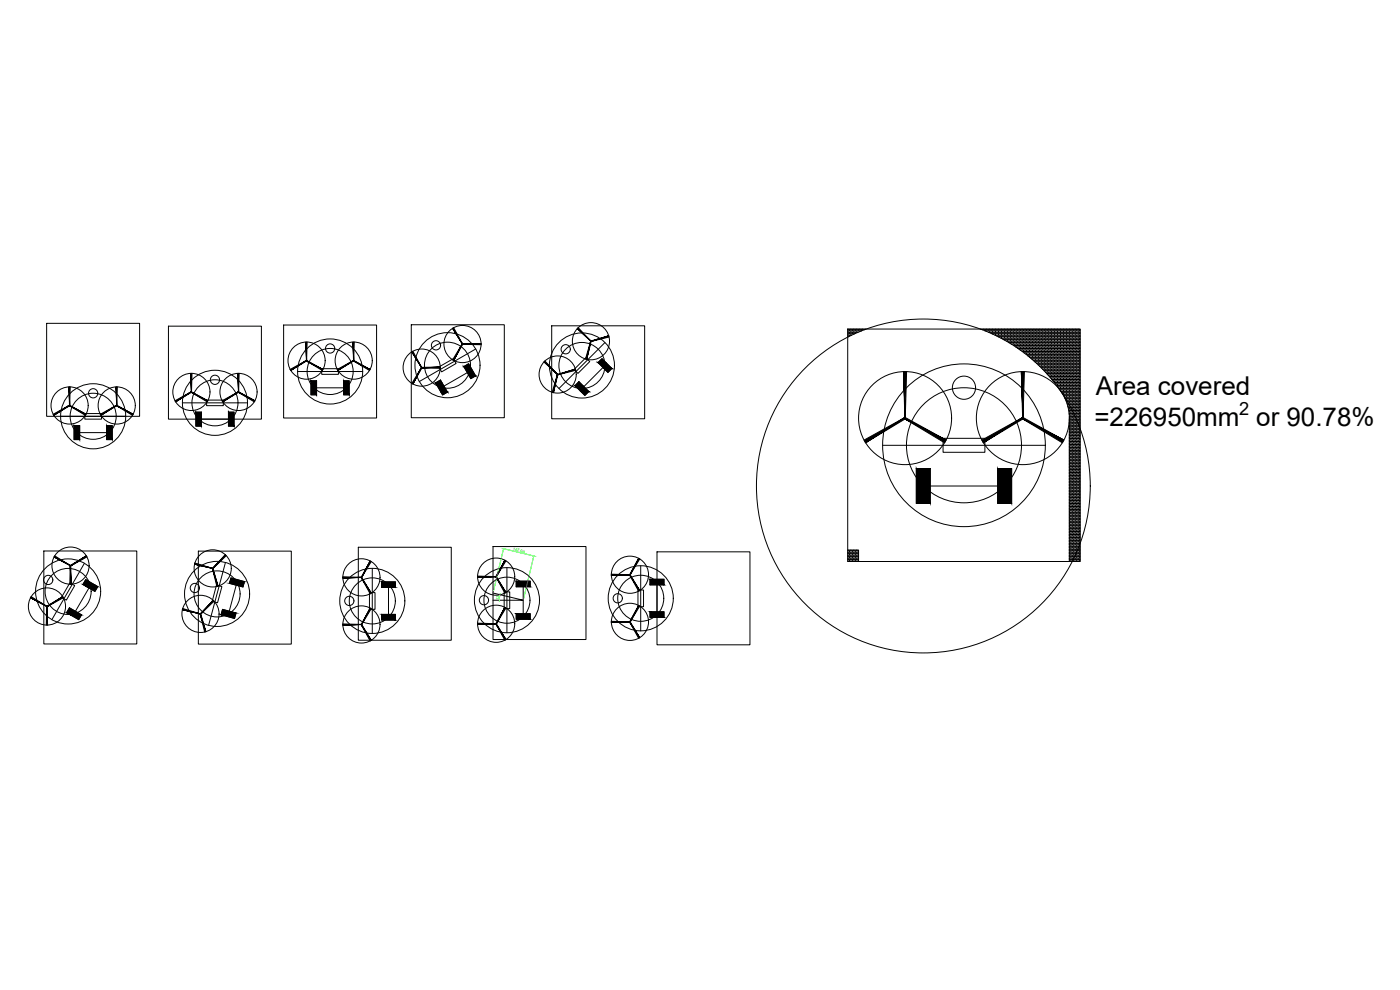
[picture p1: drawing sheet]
<svg xmlns="http://www.w3.org/2000/svg" width="420mm" height="297mm" viewBox="0 0 420 297" stroke-linecap="round" stroke-linejoin="round" font-family="sans-serif">
<defs><g id="words">
<g font-size="7.8">
<text x="328.9" y="118.5">Area covered</text>
<text x="328.5" y="127.9">=226950mm or 90.78%</text>
</g>
<text font-size="5.5" x="371.8" y="124.4">2</text>
<g font-size="1.2" fill="#0f0">
<text x="153.9" y="165.1" transform="rotate(13 153.9 165.1)">167,06</text>
<text x="149.7" y="180.2" transform="rotate(-83 149.7 180.2)">13°</text>
</g>
</g></defs>
<!-- layer: 0 -->
<g fill="none" stroke="#000" stroke-width=".3">
<path d="M14 97h27.9v27.9h-27.9zM50.6 97.9h27.9v27.9h-27.9zM85.1 97.5h27.9v27.9h-27.9zM123.4 97.4h27.9v27.9h-27.9zM165.6 97.8h27.9v27.9h-27.9zM254.4 98.7h69.8v69.8h-69.8zM254.4 98.8h5.4M254.4 99.3h4.2M254.4 99.7h3.1M254.5 98.7v.1M254.5 99.3v.4M254.9 98.8v.5"/>
<path d="M254.9 99.7v.4M255.4 98.7v.1M255.4 99.3v.4M255.8 98.8v.5M255.8 99.7v.4M256.3 98.7v.1M256.3 99.3v.4M256.7 98.8v.5M256.7 99.7v.4M257.1 98.7v.1M257.1 99.3v.4M257.6 98.8v.5"/>
<path d="M258 98.7v.1M258 99.3v.2M258.5 98.8v.5M258.9 98.7v.1M259.4 98.8v.2M259.8 98.7v.1M294.4 98.7v.1M294.4 98.8h29.8M294.8 98.8v.2M295.2 98.7v.1M295.6 99.3h28.6M295.7 98.8v.5"/>
<path d="M296.1 98.7v.1M296.1 99.3v.2M296.6 98.8v.5M296.6 99.7h27.6M297 98.7v.1M297 99.3v.4M297.4 98.8v.5M297.4 99.7v.3M297.9 98.7v.1M297.9 99.3v.4M298.3 98.8v.5M298.3 99.7v.4"/>
<path d="M298.8 98.7v.1M298.8 99.3v.4M299.2 98.8v.5M299.2 99.7v.4M299.7 98.7v.1M299.7 99.3v.4M300.1 98.8v.5M300.1 99.7v.4M300.6 98.7v.1M300.6 99.3v.4M301 98.8v.5M301 99.7v.4"/>
<path d="M301.4 98.7v.1M301.4 99.3v.4M301.9 98.8v.5M301.9 99.7v.4M302.3 98.7v.1M302.3 99.3v.4M302.8 98.8v.5M302.8 99.7v.4M303.2 98.7v.1M303.2 99.3v.4M303.6 98.8v.5M303.6 99.7v.4"/>
<path d="M304.1 98.7v.1M304.1 99.3v.4M304.5 98.8v.5M304.5 99.7v.4M305 98.7v.1M305 99.3v.4M305.4 98.8v.5M305.4 99.7v.4M305.9 98.7v.1M305.9 99.3v.4M306.3 98.8v.5M306.3 99.7v.4"/>
<path d="M306.8 98.7v.1M306.8 99.3v.4M307.2 98.8v.5M307.2 99.7v.4M307.6 98.7v.1M307.6 99.3v.4M308.1 98.8v.5M308.1 99.7v.4M308.5 98.7v.1M308.5 99.3v.4M309 98.8v.5M309 99.7v.4"/>
<path d="M309.4 98.7v.1M309.4 99.3v.4M309.8 98.8v.5M309.8 99.7v.4M310.3 98.7v.1M310.3 99.3v.4M310.7 98.8v.5M310.7 99.7v.4M311.2 98.7v.1M311.2 99.3v.4M311.6 98.8v.5M311.6 99.7v.4"/>
<path d="M312.1 98.7v.1M312.1 99.3v.4M312.5 98.8v.5M312.5 99.7v.4M313 98.7v.1M313 99.3v.4M313.4 98.8v.5M313.4 99.7v.4M313.8 98.7v.1M313.8 99.3v.4M314.3 98.8v.5M314.3 99.7v.4"/>
<path d="M314.7 98.7v.1M314.7 99.3v.4M315.2 98.8v.5M315.2 99.7v.4M315.6 98.7v.1M315.6 99.3v.4M316 98.8v.5M316 99.7v.4M316.5 98.7v.1M316.5 99.3v.4M316.9 98.8v.5M316.9 99.7v.4"/>
<path d="M317.4 98.7v.1M317.4 99.3v.4M317.8 98.8v.5M317.8 99.7v.4M318.3 98.7v.1M318.3 99.3v.4M318.7 98.8v.5M318.7 99.7v.4M319.2 98.7v.1M319.2 99.3v.4M319.6 98.8v.5M319.6 99.7v.4"/>
<path d="M320 98.7v.1M320 99.3v.4M320.5 98.8v.5M320.5 99.7v.4M320.9 98.7v.1M320.9 99.3v.4M321.4 98.8v.5M321.4 99.7v.4M321.8 98.7v.1M321.8 99.3v.4M322.2 98.8v.5M322.2 99.7v.4"/>
<path d="M322.7 98.7v.1M322.7 99.3v.4M323.1 98.8v.5M323.1 99.7v.4M323.6 98.7v.1M323.6 99.3v.4M324 98.8v.5M324 99.7v.4M89.3 111.5h19.5M93.3 114.3h1.7v4.2h-1.7zM95 116.4h8.1M96.5 110.6h5.1v1.7h-5.1z"/>
<path d="M103.1 114.3h1.7v4.2h-1.7zM130.7 114.9l1.5-.9 2.1 3.7-1.5 .8zM131.7 110.1l4.3-2.5 .9 1.5-4.4 2.5zM139.2 110l1.4-.9 2.1 3.7-1.4 .8zM140.2 111.8l-7 4.1M142.8 104.7l-17 9.8M172.3 110.9l3.5-3.6 1.2 1.2-3.6 3.5zM173.7 114.5l3 3-1.2 1.1-2.9-2.9zM179.5 108.8l1.2-1.2 2.9 3-1.2 1.1zM181 110.3l-5.8 5.7M181.6 102.8l-13.9 13.8M254.4 100.1h2.1"/>
<path d="M254.4 100.6h1.2M254.4 101h.3M254.5 100.1v.5M254.5 101v.1M254.9 100.6v.3M255.4 100.1v.5M256.3 100.1v.2M297.7 100.1h26.5M297.9 100.1v.2M298.6 100.6h25.6M298.8 100.1v.5M299.2 100.6v.3"/>
<path d="M299.5 101h24.7M299.7 100.1v.5M299.7 101v.1M300.1 100.6v.4M300.4 101.5h23.8M300.6 100.1v.5M300.6 101v.5M301 100.6v.4M301 101.5v.3M301.2 101.9h23M301.4 100.1v.5M301.4 101v.5"/>
<path d="M301.4 101.9v.1M301.9 100.6v.4M301.9 101.5v.4M302 102.3h22.2M302.3 100.1v.5M302.3 101v.5M302.3 101.9v.4M302.8 102.3v.5h21.4M302.8 100.6v.4M302.8 101.5v.4M303.2 100.1v.5M303.2 101v.5"/>
<path d="M303.2 101.9v.4M303.2 102.8v.3M303.5 103.2h20.7M303.6 100.6v.4M303.6 101.5v.4M303.6 102.3v.5M303.6 103.2v.1M304.1 100.1v.5M304.1 101v.5M304.1 101.9v.4M304.1 102.8v.4M304.2 103.7h20"/>
<path d="M304.5 100.6v.4M304.5 101.5v.4M304.5 102.3v.5M304.5 103.2v.5M304.9 104.1h19.3M305 100.1v.5M305 101v.5M305 101.9v.4M305 102.8v.4M305 103.7v.4M305.4 100.6v.4M305.4 101.5v.4"/>
<path d="M305.4 102.3v.5M305.4 103.2v.5M305.4 104.1v.4M305.5 104.6h18.7M305.9 100.1v.5M305.9 101v.5M305.9 101.9v.4M305.9 102.8v.4M305.9 103.7v.4M305.9 104.6v.2M306.1 105h18.1M306.3 100.6v.4"/>
<path d="M306.3 101.5v.4M306.3 102.3v.5M306.3 103.2v.5M306.3 104.1v.5M306.3 105v.1M306.8 105.5h17.4M306.8 100.1v.5M306.8 101v.5M306.8 101.9v.4M306.8 102.8v.4M306.8 103.7v.4M306.8 104.6v.4"/>
<path d="M307.2 100.6v.4M307.2 101.5v.4M307.2 102.3v.5M307.2 103.2v.5M307.2 104.1v.5M307.2 105v.5M307.3 105.9h16.9M307.6 100.1v.5M307.6 101v.5M307.6 101.9v.4M307.6 102.8v.4M307.6 103.7v.4"/>
<path d="M307.6 104.6v.4M307.6 105.5v.4M307.9 106.3h16.3M308.1 100.6v.4M308.1 101.5v.4M308.1 102.3v.5M308.1 103.2v.5M308.1 104.1v.5M308.1 105v.5M308.1 105.9v.4M308.5 106.3v.5h15.7M308.5 100.1v.5"/>
<path d="M308.5 101v.5M308.5 101.9v.4M308.5 102.8v.4M308.5 103.7v.4M308.5 104.6v.4M308.5 105.5v.4M309 100.6v.4M309 101.5v.4M309 102.3v.5M309 103.2v.5M309 104.1v.5M309 105v.5"/>
<path d="M309 105.9v.4M309 106.8v.4M309 107.2h15.2M309.4 100.1v.5M309.4 101v.5M309.4 101.9v.4M309.4 102.8v.4M309.4 103.7v.4M309.4 104.6v.4M309.4 105.5v.4M309.4 106.3v.5M309.4 107.2v.3"/>
<path d="M309.5 107.7h14.7M309.8 100.6v.4M309.8 101.5v.4M309.8 102.3v.5M309.8 103.2v.5M309.8 104.1v.5M309.8 105v.5M309.8 105.9v.4M309.8 106.8v.4M309.8 107.7v.2M310.1 108.1h14.1M310.3 100.1v.5"/>
<path d="M310.3 101v.5M310.3 101.9v.4M310.3 102.8v.4M310.3 103.7v.4M310.3 104.6v.4M310.3 105.5v.4M310.3 106.3v.5M310.3 107.2v.5M310.3 108.1v.2M310.6 108.5h13.6M310.7 100.6v.4M310.7 101.5v.4"/>
<path d="M310.7 102.3v.5M310.7 103.2v.5M310.7 104.1v.5M310.7 105v.5M310.7 105.9v.4M310.7 106.8v.4M310.7 107.7v.4M310.7 108.5v.2M311.1 109h13.1M311.2 100.1v.5M311.2 101v.5M311.2 101.9v.4"/>
<path d="M311.2 102.8v.4M311.2 103.7v.4M311.2 104.6v.4M311.2 105.5v.4M311.2 106.3v.5M311.2 107.2v.5M311.2 108.1v.4M311.2 109v.1M311.5 109.4h12.7M311.6 100.6v.4M311.6 101.5v.4M311.6 102.3v.5"/>
<path d="M311.6 103.2v.5M311.6 104.1v.5M311.6 105v.5M311.6 105.9v.4M311.6 106.8v.4M311.6 107.7v.4M311.6 108.5v.5M311.6 109.4v.1M312 109.9h12.2M312.1 100.1v.5M312.1 101v.5M312.1 101.9v.4"/>
<path d="M312.1 102.8v.4M312.1 103.7v.4M312.1 104.6v.4M312.1 105.5v.4M312.1 106.3v.5M312.1 107.2v.5M312.1 108.1v.4M312.1 109v.4M312.1 109.9h.1M312.4 110.3h11.8M312.5 100.6v.4M312.5 101.5v.4"/>
<path d="M312.5 102.3v.5M312.5 103.2v.5M312.5 104.1v.5M312.5 105v.5M312.5 105.9v.4M312.5 106.8v.4M312.5 107.7v.4M312.5 108.5v.5M312.5 109.4v.5M312.5 110.3v.1M312.9 110.8h11.3M313 100.1v.5"/>
<path d="M313 101v.5M313 101.9v.4M313 102.8v.4M313 103.7v.4M313 104.6v.4M313 105.5v.4M313 106.3v.5M313 107.2v.5M313 108.1v.4M313 109v.4M313 109.9v.4M313 110.8h.1"/>
<path d="M313.3 111.2h10.9M313.4 100.6v.4M313.4 101.5v.4M313.4 102.3v.5M313.4 103.2v.5M313.4 104.1v.5M313.4 105v.5M313.4 105.9v.4M313.4 106.8v.4M313.4 107.7v.4M313.4 108.5v.5M313.4 109.4v.5"/>
<path d="M313.4 110.3v.5M313.4 111.2v.1M313.7 111.7h10.5M313.8 100.1v.5M313.8 101v.5M313.8 101.9v.4M313.8 102.8v.4M313.8 103.7v.4M313.8 104.6v.4M313.8 105.5v.4M313.8 106.3v.5M313.8 107.2v.5"/>
<path d="M313.8 108.1v.4M313.8 109v.4M313.8 109.9v.4M313.8 110.8v.4M313.8 111.7v.1M314.1 112.1h10.1M314.3 100.6v.4M314.3 101.5v.4M314.3 102.3v.5M314.3 103.2v.5M314.3 104.1v.5M314.3 105v.5"/>
<path d="M314.3 105.9v.4M314.3 106.8v.4M314.3 107.7v.4M314.3 108.5v.5M314.3 109.4v.5M314.3 110.3v.5M314.3 111.2v.5M314.3 112.1v.2M314.5 112.5h9.7M314.7 100.1v.5M314.7 101v.5M314.7 101.9v.4"/>
<path d="M314.7 102.8v.4M314.7 103.7v.4M314.7 104.6v.4M314.7 105.5v.4M314.7 106.3v.5M314.7 107.2v.5M314.7 108.1v.4M314.7 109v.4M314.7 109.9v.4M314.7 110.8v.4M314.7 111.7v.4M314.7 112.5v.2"/>
<path d="M314.9 113h9.3M315.2 100.6v.4M315.2 101.5v.4M315.2 102.3v.5M315.2 103.2v.5M315.2 104.1v.5M315.2 105v.5M315.2 105.9v.4M315.2 106.8v.4M315.2 107.7v.4M315.2 108.5v.5M315.2 109.4v.5"/>
<path d="M315.2 110.3v.5M315.2 111.2v.5M315.2 112.1v.4M315.2 113v.3M315.3 113.4h8.9M315.6 100.1v.5M315.6 101v.5M315.6 101.9v.4M315.6 102.8v.4M315.6 103.7v.4M315.6 104.6v.4M315.6 105.5v.4"/>
<path d="M315.6 106.3v.5M315.6 107.2v.5M315.6 108.1v.4M315.6 109v.4M315.6 109.9v.4M315.6 110.8v.4M315.6 111.7v.4M315.6 112.5v.5M315.6 113.4v.4M315.7 113.9h8.5M316 113.9v.4h8.2M316 100.6v.4"/>
<path d="M316 101.5v.4M316 102.3v.5M316 103.2v.5M316 104.1v.5M316 105v.5M316 105.9v.4M316 106.8v.4M316 107.7v.4M316 108.5v.5M316 109.4v.5M316 110.3v.5M316 111.2v.5"/>
<path d="M316 112.1v.4M316 113v.4M316.4 114.8h7.8M316.5 100.1v.5M316.5 101v.5M316.5 101.9v.4M316.5 102.8v.4M316.5 103.7v.4M316.5 104.6v.4M316.5 105.5v.4M316.5 106.3v.5M316.5 107.2v.5"/>
<path d="M316.5 108.1v.4M316.5 109v.4M316.5 109.9v.4M316.5 110.8v.4M316.5 111.7v.4M316.5 112.5v.5M316.5 113.4v.5M316.5 114.3v.5M316.7 115.2h7.5M316.9 100.6v.4M316.9 101.5v.4M316.9 102.3v.5"/>
<path d="M316.9 103.2v.5M316.9 104.1v.5M316.9 105v.5M316.9 105.9v.4M316.9 106.8v.4M316.9 107.7v.4M316.9 108.5v.5M316.9 109.4v.5M316.9 110.3v.5M316.9 111.2v.5M316.9 112.1v.4M316.9 113v.4"/>
<path d="M316.9 113.9v.4M316.9 114.8v.4M317.1 115.6h7.1M317.4 100.1v.5M317.4 101v.5M317.4 101.9v.4M317.4 102.8v.4M317.4 103.7v.4M317.4 104.6v.4M317.4 105.5v.4M317.4 106.3v.5M317.4 107.2v.5"/>
<path d="M317.4 108.1v.4M317.4 109v.4M317.4 109.9v.4M317.4 110.8v.4M317.4 111.7v.4M317.4 112.5v.5M317.4 113.4v.5M317.4 114.3v.5M317.4 115.2v.4M317.4 116.1h6.8M317.7 116.5h6.5M317.8 100.6v.4"/>
<path d="M317.8 101.5v.4M317.8 102.3v.5M317.8 103.2v.5M317.8 104.1v.5M317.8 105v.5M317.8 105.9v.4M317.8 106.8v.4M317.8 107.7v.4M317.8 108.5v.5M317.8 109.4v.5M317.8 110.3v.5M317.8 111.2v.5"/>
<path d="M317.8 112.1v.4M317.8 113v.4M317.8 113.9v.4M317.8 114.8v.4M317.8 115.6v.5M317.8 116.5v.2M318 117h6.2M318.3 100.1v.5M318.3 101v.5M318.3 101.9v.4M318.3 102.8v.4M318.3 103.7v.4"/>
<path d="M318.3 104.6v.4M318.3 105.5v.4M318.3 106.3v.5M318.3 107.2v.5M318.3 108.1v.4M318.3 109v.4M318.3 109.9v.4M318.3 110.8v.4M318.3 111.7v.4M318.3 112.5v.5M318.3 113.4v.5M318.3 114.3v.5"/>
<path d="M318.3 115.2v.4M318.3 116.1v.4M318.3 117v.3M318.4 117.4h5.8M318.7 117.8h5.5M318.7 100.6v.4M318.7 101.5v.4M318.7 102.3v.5M318.7 103.2v.5M318.7 104.1v.5M318.7 105v.5M318.7 105.9v.4"/>
<path d="M318.7 106.8v.4M318.7 107.7v.4M318.7 108.5v.5M318.7 109.4v.5M318.7 110.3v.5M318.7 111.2v.5M318.7 112.1v.4M318.7 113v.4M318.7 113.9v.4M318.7 114.8v.4M318.7 115.6v.5M318.7 116.5v.5"/>
<path d="M318.7 117.4v.4M318.9 118.3h5.3M319.2 100.1v.5M319.2 101v.5M319.2 101.9v.4M319.2 102.8v.4M319.2 103.7v.4M319.2 104.6v.4M319.2 105.5v.4M319.2 106.3v.5M319.2 107.2v.5M319.2 108.1v.4"/>
<path d="M319.2 109v.4M319.2 109.9v.4M319.2 110.8v.4M319.2 111.7v.4M319.2 112.5v.5M319.2 113.4v.5M319.2 114.3v.5M319.2 115.2v.4M319.2 116.1v.4M319.2 117v.4M319.2 117.8v.5M319.2 118.7h5"/>
<path d="M319.4 119.2h4.8M319.6 119.2v.4M319.6 100.6v.4M319.6 101.5v.4M319.6 102.3v.5M319.6 103.2v.5M319.6 104.1v.5M319.6 105v.5M319.6 105.9v.4M319.6 106.8v.4M319.6 107.7v.4M319.6 108.5v.5"/>
<path d="M319.6 109.4v.5M319.6 110.3v.5M319.6 111.2v.5M319.6 112.1v.4M319.6 113v.4M319.6 113.9v.4M319.6 114.8v.4M319.6 115.6v.5M319.6 116.5v.5M319.6 117.4v.4M319.6 118.3v.4M319.6 119.6h4.6"/>
<path d="M320 119.6v.5M320 100.1v.5M320 101v.5M320 101.9v.4M320 102.8v.4M320 103.7v.4M320 104.6v.4M320 105.5v.4M320 106.3v.5M320 107.2v.5M320 108.1v.4M320 109v.4"/>
<path d="M320 109.9v.4M320 110.8v.4M320 111.7v.4M320 112.5v.5M320 113.4v.5M320 114.3v.5M320 115.2v.4M320 116.1v.4M320 117v.4M320 117.8v.5M320 118.7v.5M320.5 100.6v.4"/>
<path d="M320.5 101.5v.4M320.5 102.3v.5M320.5 103.2v.5M320.5 104.1v.5M320.5 105v.5M320.5 105.9v.4M320.5 106.8v.4M320.5 107.7v.4M320.5 108.5v.5M320.5 109.4v.5M320.5 110.3v.5M320.5 111.2v.5"/>
<path d="M320.5 112.1v.4M320.5 113v.4M320.5 113.9v.4M320.5 114.8v.4M320.5 115.6v.5M320.5 116.5v.5M320.5 117.4v.4M320.5 118.3v.4M320.5 119.2v.4M320.9 100.1v.5M320.9 101v.5M320.9 101.9v.4"/>
<path d="M320.9 102.8v.4M320.9 103.7v.4M320.9 104.6v.4M320.9 105.5v.4M320.9 106.3v.5M320.9 107.2v.5M320.9 108.1v.4M320.9 109v.4M320.9 109.9v.4M320.9 110.8v.4M320.9 111.7v.4M320.9 112.5v.5"/>
<path d="M320.9 113.4v.5M320.9 114.3v.5M320.9 115.2v.4M320.9 116.1v.4M320.9 117v.4M320.9 117.8v.5M320.9 118.7v.5M320.9 119.6v.5M321.4 100.6v.4M321.4 101.5v.4M321.4 102.3v.5M321.4 103.2v.5"/>
<path d="M321.4 104.1v.5M321.4 105v.5M321.4 105.9v.4M321.4 106.8v.4M321.4 107.7v.4M321.4 108.5v.5M321.4 109.4v.5M321.4 110.3v.5M321.4 111.2v.5M321.4 112.1v.4M321.4 113v.4M321.4 113.9v.4"/>
<path d="M321.4 114.8v.4M321.4 115.6v.5M321.4 116.5v.5M321.4 117.4v.4M321.4 118.3v.4M321.4 119.2v.4M321.8 100.1v.5M321.8 101v.5M321.8 101.9v.4M321.8 102.8v.4M321.8 103.7v.4M321.8 104.6v.4"/>
<path d="M321.8 105.5v.4M321.8 106.3v.5M321.8 107.2v.5M321.8 108.1v.4M321.8 109v.4M321.8 109.9v.4M321.8 110.8v.4M321.8 111.7v.4M321.8 112.5v.5M321.8 113.4v.5M321.8 114.3v.5M321.8 115.2v.4"/>
<path d="M321.8 116.1v.4M321.8 117v.4M321.8 117.8v.5M321.8 118.7v.5M321.8 119.6v.5M322.2 100.6v.4M322.2 101.5v.4M322.2 102.3v.5M322.2 103.2v.5M322.2 104.1v.5M322.2 105v.5M322.2 105.9v.4"/>
<path d="M322.2 106.8v.4M322.2 107.7v.4M322.2 108.5v.5M322.2 109.4v.5M322.2 110.3v.5M322.2 111.2v.5M322.2 112.1v.4M322.2 113v.4M322.2 113.9v.4M322.2 114.8v.4M322.2 115.6v.5M322.2 116.5v.5"/>
<path d="M322.2 117.4v.4M322.2 118.3v.4M322.2 119.2v.4M322.7 100.1v.5M322.7 101v.5M322.7 101.9v.4M322.7 102.8v.4M322.7 103.7v.4M322.7 104.6v.4M322.7 105.5v.4M322.7 106.3v.5M322.7 107.2v.5"/>
<path d="M322.7 108.1v.4M322.7 109v.4M322.7 109.9v.4M322.7 110.8v.4M322.7 111.7v.4M322.7 112.5v.5M322.7 113.4v.5M322.7 114.3v.5M322.7 115.2v.4M322.7 116.1v.4M322.7 117v.4M322.7 117.8v.5"/>
<path d="M322.7 118.7v.5M322.7 119.6v.5M323.1 100.6v.4M323.1 101.5v.4M323.1 102.3v.5M323.1 103.2v.5M323.1 104.1v.5M323.1 105v.5M323.1 105.9v.4M323.1 106.8v.4M323.1 107.7v.4M323.1 108.5v.5"/>
<path d="M323.1 109.4v.5M323.1 110.3v.5M323.1 111.2v.5M323.1 112.1v.4M323.1 113v.4M323.1 113.9v.4M323.1 114.8v.4M323.1 115.6v.5M323.1 116.5v.5M323.1 117.4v.4M323.1 118.3v.4M323.1 119.2v.4"/>
<path d="M323.6 100.1v.5M323.6 101v.5M323.6 101.9v.4M323.6 102.8v.4M323.6 103.7v.4M323.6 104.6v.4M323.6 105.5v.4M323.6 106.3v.5M323.6 107.2v.5M323.6 108.1v.4M323.6 109v.4M323.6 109.9v.4"/>
<path d="M323.6 110.8v.4M323.6 111.7v.4M323.6 112.5v.5M323.6 113.4v.5M323.6 114.3v.5M323.6 115.2v.4M323.6 116.1v.4M323.6 117v.4M323.6 117.8v.5M323.6 118.7v.5M323.6 119.6v.5M324 100.6v.4"/>
<path d="M324 101.5v.4M324 102.3v.5M324 103.2v.5M324 104.1v.5M324 105v.5M324 105.9v.4M324 106.8v.4M324 107.7v.4M324 108.5v.5M324 109.4v.5M324 110.3v.5M324 111.2v.5"/>
<path d="M324 112.1v.4M324 113v.4M324 113.9v.4M324 114.8v.4M324 115.6v.5M324 116.5v.5M324 117.4v.4M324 118.3v.4M324 119.2v.4M18.2 124.9h19.5M22.2 127.7h1.7v4.2h-1.7zM23.9 129.8h8.1"/>
<path d="M25.4 124.1h5.1v1.7h-5.1zM32 127.7h1.7v4.2h-1.7zM54.7 120.9h19.6M58.8 123.7h1.7v4.2h-1.7zM60.5 125.8h8.1M62 120h5v1.7h-5zM68.6 123.7h1.6v4.2h-1.6zM264.9 133.6h48.8M283 131.5h12.6v4.2h-12.6zM319.8 120.1h4.4M320 120.5h4.2M320 120.5v.1"/>
<path d="M320.2 121h4M320.3 121.4h3.9M320.4 121.8h3.8M320.5 120.1v.4M320.5 121v.4M320.5 121.8v.2M320.6 122.3h3.6M320.6 122.7h3.6M320.7 123.2h3.5M320.8 123.6h3.4M320.9 124h3.3M320.9 124.5h3.3"/>
<path d="M320.9 124.9h3.3M320.9 125.4h3.3M320.9 125.8h3.3M320.9 126.3h3.3M320.9 126.7h3.3M320.9 127.2h3.3M320.9 127.6h3.3M320.9 128h3.3M320.9 128.5h3.3M320.9 128.9h3.3M320.9 129.4h3.3M320.9 129.8h3.3"/>
<path d="M320.9 130.2h3.3M320.9 130.7h3.3M320.9 131.1h3.3M320.9 131.6h3.3M320.9 132h3.3M320.9 132.5h3.3M320.9 132.9h3.3M320.9 133.4h3.3M320.9 133.8h3.3M320.9 134.2h3.3M320.9 134.7h3.3M320.9 135.1h3.3"/>
<path d="M320.9 135.6h3.3M320.9 136h3.3M320.9 136.4h3.3M320.9 136.9h3.3M320.9 137.3h3.3M320.9 137.8h3.3M320.9 138.2h3.3M320.9 138.7h3.3M320.9 139.1h3.3M320.9 139.6h3.3M320.9 125.5v43M320.9 121.4v.4"/>
<path d="M320.9 120.5v.5M320.9 122.3v.4M320.9 123.2v.4M320.9 124v.5M320.9 124.9v.5M320.9 125.8v.5M320.9 126.7v.5M320.9 127.6v.4M320.9 128.5v.4M320.9 129.4v.4M320.9 130.2v.5M320.9 131.1v.5"/>
<path d="M320.9 132v.5M320.9 132.9v.5M320.9 133.8v.4M320.9 134.7v.4M320.9 135.6v.4M320.9 136.4v.5M320.9 137.3v.5M320.9 138.2v.5M320.9 139.1v.5M321.4 120.1v.4M321.4 121v.4M321.4 121.8v.5"/>
<path d="M321.4 122.7v.5M321.4 123.6v.4M321.4 124.5v.4M321.4 125.4v.4M321.4 126.3v.4M321.4 127.2v.4M321.4 128v.5M321.4 128.9v.5M321.4 129.8v.4M321.4 130.7v.4M321.4 131.6v.4M321.4 132.5v.4"/>
<path d="M321.4 133.4v.4M321.4 134.2v.5M321.4 135.1v.5M321.4 136v.4M321.4 136.9v.4M321.4 137.8v.4M321.4 138.7v.4M321.4 139.6v.4M321.8 120.5v.5M321.8 121.4v.4M321.8 122.3v.4M321.8 123.2v.4"/>
<path d="M321.8 124v.5M321.8 124.9v.5M321.8 125.8v.5M321.8 126.7v.5M321.8 127.6v.4M321.8 128.5v.4M321.8 129.4v.4M321.8 130.2v.5M321.8 131.1v.5M321.8 132v.5M321.8 132.9v.5M321.8 133.8v.4"/>
<path d="M321.8 134.7v.4M321.8 135.6v.4M321.8 136.4v.5M321.8 137.3v.5M321.8 138.2v.5M321.8 139.1v.5M322.2 120.1v.4M322.2 121v.4M322.2 121.8v.5M322.2 122.7v.5M322.2 123.6v.4M322.2 124.5v.4"/>
<path d="M322.2 125.4v.4M322.2 126.3v.4M322.2 127.2v.4M322.2 128v.5M322.2 128.9v.5M322.2 129.8v.4M322.2 130.7v.4M322.2 131.6v.4M322.2 132.5v.4M322.2 133.4v.4M322.2 134.2v.5M322.2 135.1v.5"/>
<path d="M322.2 136v.4M322.2 136.9v.4M322.2 137.8v.4M322.2 138.7v.4M322.2 139.6v.4M322.7 120.5v.5M322.7 121.4v.4M322.7 122.3v.4M322.7 123.2v.4M322.7 124v.5M322.7 124.9v.5M322.7 125.8v.5"/>
<path d="M322.7 126.7v.5M322.7 127.6v.4M322.7 128.5v.4M322.7 129.4v.4M322.7 130.2v.5M322.7 131.1v.5M322.7 132v.5M322.7 132.9v.5M322.7 133.8v.4M322.7 134.7v.4M322.7 135.6v.4M322.7 136.4v.5"/>
<path d="M322.7 137.3v.5M322.7 138.2v.5M322.7 139.1v.5M323.1 120.1v.4M323.1 121v.4M323.1 121.8v.5M323.1 122.7v.5M323.1 123.6v.4M323.1 124.5v.4M323.1 125.4v.4M323.1 126.3v.4M323.1 127.2v.4"/>
<path d="M323.1 128v.5M323.1 128.9v.5M323.1 129.8v.4M323.1 130.7v.4M323.1 131.6v.4M323.1 132.5v.4M323.1 133.4v.4M323.1 134.2v.5M323.1 135.1v.5M323.1 136v.4M323.1 136.9v.4M323.1 137.8v.4"/>
<path d="M323.1 138.7v.4M323.1 139.6v.4M323.6 120.5v.5M323.6 121.4v.4M323.6 122.3v.4M323.6 123.2v.4M323.6 124v.5M323.6 124.9v.5M323.6 125.8v.5M323.6 126.7v.5M323.6 127.6v.4M323.6 128.5v.4"/>
<path d="M323.6 129.4v.4M323.6 130.2v.5M323.6 131.1v.5M323.6 132v.5M323.6 132.9v.5M323.6 133.8v.4M323.6 134.7v.4M323.6 135.6v.4M323.6 136.4v.5M323.6 137.3v.5M323.6 138.2v.5M323.6 139.1v.5"/>
<path d="M324 120.1v.4M324 121v.4M324 121.8v.5M324 122.7v.5M324 123.6v.4M324 124.5v.4M324 125.4v.4M324 126.3v.4M324 127.2v.4M324 128v.5M324 128.9v.5M324 129.8v.4"/>
<path d="M324 130.7v.4M324 131.6v.4M324 132.5v.4M324 133.4v.4M324 134.2v.5M324 135.1v.5M324 136v.4M324 136.9v.4M324 137.8v.4M324 138.7v.4M324 139.6v.4M275 140.6h4.2v10.5h-4.2z"/>
<path d="M279.2 145.8h20.2M299.4 140.6h4.2v10.5h-4.2zM320.9 140h3.3M320.9 140.4h3.3M320.9 140.9h3.3M320.9 141.3h3.3M320.9 141.8h3.3M320.9 142.2h3.3M320.9 142.6h3.3M320.9 143.1h3.3M320.9 143.5h3.3M320.9 144h3.3"/>
<path d="M320.9 144.4h3.3M320.9 144.9h3.3M320.9 145.3h3.3M320.9 145.8h3.3M320.9 146.2h3.3M320.9 146.6h3.3M320.9 147.1h3.3M320.9 147.5h3.3M320.9 148h3.3M320.9 148.4h3.3M320.9 148.9h3.3M320.9 149.3h3.3"/>
<path d="M320.9 149.7h3.3M320.9 150.2h3.3M320.9 150.6h3.3M320.9 151.1h3.3M320.9 151.5h3.3M320.9 152h3.3M320.9 152.4h3.3M320.9 152.9h3.3M320.9 153.3h3.3M320.9 153.7h3.3M320.9 154.2h3.3M320.9 154.6h3.3"/>
<path d="M320.9 155.1h3.3M320.9 155.5h3.3M320.9 155.9h3.3M320.9 156.4h3.3M320.9 156.8h3.3M320.9 157.3h3.3M320.9 157.7h3.3M320.9 158.2h3.3M320.9 158.6h3.3M320.9 159h3.3M320.9 159.5h3.3M320.9 159.9h3.3"/>
<path d="M320.9 140v.4M320.9 140.9v.4M320.9 141.8v.4M320.9 142.6v.5M320.9 143.5v.5M320.9 144.4v.5M320.9 145.3v.5M320.9 146.2v.4M320.9 147.1v.4M320.9 148v.4M320.9 148.9v.4M320.9 149.7v.5"/>
<path d="M320.9 150.6v.5M320.9 151.5v.5M320.9 152.4v.5M320.9 153.3v.4M320.9 154.2v.4M320.9 155.1v.4M320.9 155.9v.5M320.9 156.8v.5M320.9 157.7v.5M320.9 158.6v.4M320.9 159.5v.4M321.4 140.4v.5"/>
<path d="M321.4 141.3v.5M321.4 142.2v.4M321.4 143.1v.4M321.4 144v.4M321.4 144.9v.4M321.4 145.8v.4M321.4 146.6v.5M321.4 147.5v.5M321.4 148.4v.5M321.4 149.3v.4M321.4 150.2v.4M321.4 151.1v.4"/>
<path d="M321.4 152v.4M321.4 152.9v.4M321.4 153.7v.5M321.4 154.6v.5M321.4 155.5v.4M321.4 156.4v.4M321.4 157.3v.4M321.4 158.2v.4M321.4 159v.5M321.4 159.9v.5M321.8 140v.4M321.8 140.9v.4"/>
<path d="M321.8 141.8v.4M321.8 142.6v.5M321.8 143.5v.5M321.8 144.4v.5M321.8 145.3v.5M321.8 146.2v.4M321.8 147.1v.4M321.8 148v.4M321.8 148.9v.4M321.8 149.7v.5M321.8 150.6v.5M321.8 151.5v.5"/>
<path d="M321.8 152.4v.5M321.8 153.3v.4M321.8 154.2v.4M321.8 155.1v.4M321.8 155.9v.5M321.8 156.8v.5M321.8 157.7v.5M321.8 158.6v.4M321.8 159.5v.4M322.2 140.4v.5M322.2 141.3v.5M322.2 142.2v.4"/>
<path d="M322.2 143.1v.4M322.2 144v.4M322.2 144.9v.4M322.2 145.8v.4M322.2 146.6v.5M322.2 147.5v.5M322.2 148.4v.5M322.2 149.3v.4M322.2 150.2v.4M322.2 151.1v.4M322.2 152v.4M322.2 152.9v.4"/>
<path d="M322.2 153.7v.5M322.2 154.6v.5M322.2 155.5v.4M322.2 156.4v.4M322.2 157.3v.4M322.2 158.2v.4M322.2 159v.5M322.2 159.9v.5M322.7 140v.4M322.7 140.9v.4M322.7 141.8v.4M322.7 142.6v.5"/>
<path d="M322.7 143.5v.5M322.7 144.4v.5M322.7 145.3v.5M322.7 146.2v.4M322.7 147.1v.4M322.7 148v.4M322.7 148.9v.4M322.7 149.7v.5M322.7 150.6v.5M322.7 151.5v.5M322.7 152.4v.5M322.7 153.3v.4"/>
<path d="M322.7 154.2v.4M322.7 155.1v.4M322.7 155.9v.5M322.7 156.8v.5M322.7 157.7v.5M322.7 158.6v.4M322.7 159.5v.4M323.1 140.4v.5M323.1 141.3v.5M323.1 142.2v.4M323.1 143.1v.4M323.1 144v.4"/>
<path d="M323.1 144.9v.4M323.1 145.8v.4M323.1 146.6v.5M323.1 147.5v.5M323.1 148.4v.5M323.1 149.3v.4M323.1 150.2v.4M323.1 151.1v.4M323.1 152v.4M323.1 152.9v.4M323.1 153.7v.5M323.1 154.6v.5"/>
<path d="M323.1 155.5v.4M323.1 156.4v.4M323.1 157.3v.4M323.1 158.2v.4M323.1 159v.5M323.1 159.9v.5M323.6 140v.4M323.6 140.9v.4M323.6 141.8v.4M323.6 142.6v.5M323.6 143.5v.5M323.6 144.4v.5"/>
<path d="M323.6 145.3v.5M323.6 146.2v.4M323.6 147.1v.4M323.6 148v.4M323.6 148.9v.4M323.6 149.7v.5M323.6 150.6v.5M323.6 151.5v.5M323.6 152.4v.5M323.6 153.3v.4M323.6 154.2v.4M323.6 155.1v.4"/>
<path d="M323.6 155.9v.5M323.6 156.8v.5M323.6 157.7v.5M323.6 158.6v.4M323.6 159.5v.4M324 140.4v.5M324 141.3v.5M324 142.2v.4M324 143.1v.4M324 144v.4M324 144.9v.4M324 145.8v.4"/>
<path d="M324 146.6v.5M324 147.5v.5M324 148.4v.5M324 149.3v.4M324 150.2v.4M324 151.1v.4M324 152v.4M324 152.9v.4M324 153.7v.5M324 154.6v.5M324 155.5v.4M324 156.4v.4"/>
<path d="M324 157.3v.4M324 158.2v.4M324 159v.5M324 159.9v.5M13.2 165.3h27.8v27.9h-27.8zM21 174.9l1.4 .8-2.5 4.4-1.4-.9zM25.3 169l-9.7 16.9M25.7 173.9l3.6 2.1-.8 1.4-3.6-2zM26.7 176.4l-4.1 7M59.5 165.4h27.9v27.9h-27.9zM65 175.6l1.6 .4-1.3 4.9-1.6-.5zM67.7 168.8l-5.1 18.8"/>
<path d="M69.3 173.4l4 1.1-.4 1.6-4-1.1zM70.9 175.6l-2.1 7.8M107.5 164.2h27.9v27.9h-27.9zM110.9 177.8h1.7v5h-1.7zM111.7 170.5v19.6M114.5 174.6h4.2v1.7h-4.2zM116.6 176.3v8M148 164h27.9v27.9h-27.9zM148 177.9l9 2.2h-9M151.3 177.6h1.7v5h-1.7zM152.1 170.3v19.6M154.9 174.4h4.2v1.7h-4.2z"/>
<path d="M157 176.1v8M191.5 177h1.6v5h-1.6zM192.3 169.8v19.5M195.1 173.8h4.2v1.7h-4.2zM197.2 165.6h27.9v27.9h-27.9zM197.2 175.5v8.1M254.4 165h3.3v3.5M254.4 165.2h3.3M254.4 165.7h3.3M254.4 166.1h3.3M254.4 166.6h3.3M254.4 167h3.3"/>
<path d="M254.4 167.5h3.3M254.4 167.9h3.3M254.4 168.3h3.3M254.5 165v.2M254.5 165.7v.4M254.5 166.6v.4M254.5 167.5v.4M254.5 168.3v.2M254.9 165.2v.5M254.9 166.1v.5M254.9 167v.5M254.9 167.9v.4"/>
<path d="M255.4 165v.2M255.4 165.7v.4M255.4 166.6v.4M255.4 167.5v.4M255.4 168.3v.2M255.8 165.2v.5M255.8 166.1v.5M255.8 167v.5M255.8 167.9v.4M256.3 165v.2M256.3 165.7v.4M256.3 166.6v.4"/>
<path d="M256.3 167.5v.4M256.3 168.3v.2M256.7 165.2v.5M256.7 166.1v.5M256.7 167v.5M256.7 167.9v.4M257.1 165v.2M257.1 165.7v.4M257.1 166.6v.4M257.1 167.5v.4M257.1 168.3v.2M257.6 165.2v.5"/>
<path d="M257.6 166.1v.5M257.6 167v.5M257.6 167.9v.4M320.9 163h3.3M320.9 163.5h3.3M320.9 163.9h3.3M320.9 164.4h3.3M320.9 164.8h3.3M320.9 165.2h3.3M320.9 165.7h3.3M320.9 166.1h3.3M320.9 166.6h3.3"/>
<path d="M320.9 167h3.3M320.9 167.5h3.3M320.9 167.9h3.3M320.9 168.3h3.3M320.9 160.4h3.3M320.9 160.8h3.3M320.9 161.3h3.3M320.9 161.7h3.3M320.9 162.1h3.3M320.9 162.6h3.3M320.9 160.4v.4M320.9 161.3v.4"/>
<path d="M320.9 162.1v.5M320.9 163v.5M320.9 163.9v.5M320.9 164.8v.4M320.9 165.7v.4M320.9 166.6v.4M320.9 167.5v.4M320.9 168.3v.2M321.4 160.8v.5M321.4 161.7v.4M321.4 162.6v.4M321.4 163.5v.4"/>
<path d="M321.4 164.4v.4M321.4 165.2v.5M321.4 166.1v.5M321.4 167v.5M321.4 167.9v.4M321.8 160.4v.4M321.8 161.3v.4M321.8 162.1v.5M321.8 163v.5M321.8 163.9v.5M321.8 164.8v.4M321.8 165.7v.4"/>
<path d="M321.8 166.6v.4M321.8 167.5v.4M321.8 168.3v.2M322.2 160.8v.5M322.2 161.7v.4M322.2 162.6v.4M322.2 163.5v.4M322.2 164.4v.4M322.2 165.2v.5M322.2 166.1v.5M322.2 167v.5M322.2 167.9v.4"/>
<path d="M322.7 160.4v.4M322.7 161.3v.4M322.7 162.1v.5M322.7 163v.5M322.7 163.9v.5M322.7 164.8v.4M322.7 165.7v.4M322.7 166.6v.4M322.7 167.5v.4M322.7 168.3v.2M323.1 160.8v.5M323.1 161.7v.4"/>
<path d="M323.1 162.6v.4M323.1 163.5v.4M323.1 164.4v.4M323.1 165.2v.5M323.1 166.1v.5M323.1 167v.5M323.1 167.9v.4M323.6 160.4v.4M323.6 161.3v.4M323.6 162.1v.5M323.6 163v.5M323.6 163.9v.5"/>
<path d="M323.6 164.8v.4M323.6 165.7v.4M323.6 166.6v.4M323.6 167.5v.4M323.6 168.3v.2M324 160.8v.5M324 161.7v.4M324 162.6v.4M324 163.5v.4M324 164.4v.4M324 165.2v.5M324 166.1v.5"/>
<path d="M324 167v.5M324 167.9v.4M20.8 182.4l3.7 2.1-.9 1.4-3.6-2.1zM66.8 182.8l4 1.1-.4 1.7-4.1-1.1zM114.5 184.3h4.2v1.7h-4.2zM154.9 184.1h4.2v1.7h-4.2zM195.1 183.6h4.2v1.6h-4.2z"/>
<circle cx="28" cy="118" r="1.39"/>
<circle cx="57.4" cy="117.6" r="5.6"/>
<circle cx="64.5" cy="114" r="1.39"/>
<circle cx="71.6" cy="117.6" r="5.6"/>
<circle cx="92" cy="108.2" r="5.6"/>
<circle cx="99.1" cy="111.5" r="9.8"/>
<circle cx="99.1" cy="111.5" r="6.9"/>
<circle cx="99.1" cy="104.6" r="1.39"/>
<circle cx="106.1" cy="108.2" r="5.6"/>
<circle cx="126.6" cy="110.3" r="5.6"/>
<circle cx="130.8" cy="103.6" r="1.39"/>
<circle cx="134.3" cy="109.6" r="9.8"/>
<circle cx="134.3" cy="109.6" r="6.9"/>
<circle cx="138.8" cy="103.2" r="5.6"/>
<circle cx="167.4" cy="112.4" r="5.6"/>
<circle cx="169.8" cy="104.8" r="1.39"/>
<circle cx="174.6" cy="109.7" r="9.8"/>
<circle cx="174.6" cy="109.7" r="6.9"/>
<circle cx="177.4" cy="102.4" r="5.6"/>
<circle cx="289.3" cy="116.3" r="3.5"/>
<circle cx="20.9" cy="121.7" r="5.6"/>
<circle cx="28" cy="124.9" r="9.8"/>
<circle cx="28" cy="124.9" r="6.9"/>
<circle cx="35" cy="121.7" r="5.6"/>
<circle cx="64.5" cy="120.9" r="9.8"/>
<circle cx="64.5" cy="120.9" r="6.9"/>
<circle cx="271.6" cy="125.5" r="14"/>
<circle cx="289.3" cy="133.6" r="24.4"/>
<circle cx="289.3" cy="133.6" r="17.3"/>
<circle cx="307" cy="125.5" r="14"/>
<circle cx="277.1" cy="145.8" r="50.1"/>
<circle cx="14.5" cy="174" r="1.39"/>
<circle cx="20.4" cy="177.5" r="9.8"/>
<circle cx="20.4" cy="177.5" r="6.9"/>
<circle cx="21.2" cy="169.7" r="5.6"/>
<circle cx="58.5" cy="176.4" r="1.39"/>
<circle cx="63.8" cy="170.5" r="5.6"/>
<circle cx="65.1" cy="178.2" r="9.8"/>
<circle cx="65.1" cy="178.2" r="6.9"/>
<circle cx="108.5" cy="173.2" r="5.6"/>
<circle cx="148.9" cy="173" r="5.6"/>
<circle cx="185.4" cy="179.5" r="1.39"/>
<circle cx="189.1" cy="172.4" r="5.6"/>
<circle cx="192.3" cy="179.5" r="9.8"/>
<circle cx="192.3" cy="179.5" r="6.9"/>
<circle cx="14.1" cy="182" r="5.6"/>
<circle cx="60.2" cy="184.2" r="5.6"/>
<circle cx="104.8" cy="180.3" r="1.39"/>
<circle cx="108.5" cy="187.4" r="5.6"/>
<circle cx="111.7" cy="180.3" r="9.8"/>
<circle cx="111.7" cy="180.3" r="6.9"/>
<circle cx="145.2" cy="180.1" r="1.39"/>
<circle cx="148.9" cy="187.2" r="5.6"/>
<circle cx="152.1" cy="180.1" r="9.8"/>
<circle cx="152.1" cy="180.1" r="6.9"/>
<circle cx="189.1" cy="186.6" r="5.6"/>
</g>
<g fill="#000" stroke="#000" stroke-width=".3">
<path d="M130.7 114.9h2l1.6 2.8zM130.7 114.9l1.5-.9 .5 .9zM139.2 110h1.9l1.6 2.8zM139.2 110l1.4-.9 .5 .9zM172.6 115.7h2.3l1.8 1.8zM173.7 114.5l1.2 1.2h-2.3zM179.5 108.8h2.3l1.8 1.8zM179.5 108.8l1.2-1.2 1.1 1.2zM24.9 175.4h3.3l1.1 .6zM25.7 173.9l2.5 1.5h-3.3zM69 174.5h4.3l-.1 .5zM69.3 173.4l4 1.1h-4.3z"/>
<path d="M20 183.8h3.3l1.2 .7zM20.8 182.4l2.5 1.4h-3.3zM66.5 183.9h4.3l-.1 .6zM66.8 182.8l4 1.1h-4.3z"/>
<path d="M57.3 112l.2 5.6zM57.3 112h.3l-.1 5.6z"/>
<path d="M57.5 117.5l-.1 .2 5 2.6zM57.4 117.7l5 2.6-.2 .3z"/>
<path d="M52.7 120.6l4.8-2.9-.1-.2zM52.5 120.3l4.9-2.8-4.7 3.1z"/>
<path d="M71.4 112l.2 5.6zM71.4 112h.4l-.2 5.6z"/>
<path d="M71.6 117.5l-.1 .2 5 2.6zM71.5 117.7l5 2.6-.2 .3z"/>
<path d="M66.8 120.6l4.8-2.9-.1-.2zM66.7 120.3l4.8-2.8-4.7 3.1z"/>
<path d="M91.8 102.6l.2 5.6zM91.8 102.6h.4l-.2 5.6z"/>
<path d="M92 108.1v.2l4.9 2.6zM92 108.3l4.9 2.6-.2 .3z"/>
<path d="M87.3 111.2l4.7-2.9v-.2zM87.1 110.9l4.9-2.8-4.7 3.1z"/>
<path d="M93.3 114.3l1.7 4.2v-4.2zM93.3 114.3l1.7 4.2h-1.7z"/>
<path d="M103.1 114.3l1.7 4.2v-4.2zM103.1 114.3l1.7 4.2h-1.7z"/>
<path d="M105.9 102.6l.3 5.6zM105.9 102.6h.4l-.1 5.6z"/>
<path d="M106.2 108.1l-.1 .2 4.9 2.6zM106.1 108.3l4.9 2.6-.1 .3z"/>
<path d="M101.4 111.2l4.8-2.9-.1-.2zM101.2 110.9l4.9-2.8-4.7 3.1z"/>
<path d="M123.6 105.6l3 4.7zM123.6 105.6l.3-.2 2.7 4.9z"/>
<path d="M126.5 110.2v.2l5.6-.3zM126.5 110.4l5.6-.3v.4z"/>
<path d="M126.5 110.3l-2.6 4.9 2.7-4.9zM126.5 110.3l-2.6 4.9-.3-.2z"/>
<path d="M130.7 114.9l1.6 2.8h2zM132.3 117.7h2l-1.5 .8z"/>
<path d="M135.8 98.5l3 4.7zM135.8 98.5l.4-.2 2.6 4.9z"/>
<path d="M138.8 103.2v.1l5.6-.2zM138.8 103.3l5.6-.2v.3z"/>
<path d="M138.7 103.2l-2.5 5 2.7-4.9zM138.7 103.2l-2.5 5-.4-.2z"/>
<path d="M139.2 110l1.6 2.8h1.9zM140.8 112.8h1.9l-1.4 .8z"/>
<path d="M163.3 108.5l4 3.9zM163.3 108.5l.2-.2 3.9 4.1z"/>
<path d="M167.3 112.3l.1 .2 5.3-1.7zM167.4 112.5l5.3-1.7 .1 .3z"/>
<path d="M167.3 112.4l-1.2 5.4 1.3-5.4zM167.3 112.4l-1.2 5.4-.4-.1z"/>
<path d="M172.6 115.7l1.7 1.8h2.4zM174.3 117.5h2.4l-1.2 1.1z"/>
<path d="M173.3 98.6l4.1 3.8zM173.3 98.6l.2-.3 3.9 4.1z"/>
<path d="M177.3 102.3l.1 .2 5.3-1.7zM177.4 102.5l5.3-1.7 .1 .3z"/>
<path d="M177.3 102.4l-1.2 5.4 1.3-5.4zM177.3 102.4l-1.2 5.4-.4-.1z"/>
<path d="M179.5 108.8l1.8 1.8h2.3zM181.3 110.6h2.3l-1.2 1.1z"/>
<path d="M20.7 116.1l.2 5.6zM20.7 116.1h.4l-.2 5.6z"/>
<path d="M20.9 121.6l-.1 .1 5 2.6zM20.8 121.7l5 2.6-.2 .3z"/>
<path d="M16.1 124.6l4.8-2.9-.1-.1zM16 124.3l4.8-2.7-4.7 3z"/>
<path d="M22.2 127.7l1.7 4.2v-4.2zM22.2 127.7l1.7 4.2h-1.7z"/>
<path d="M32 127.7l1.7 4.2v-4.2zM32 127.7l1.7 4.2h-1.7z"/>
<path d="M34.8 116.1l.2 5.6zM34.8 116.1h.4l-.2 5.6z"/>
<path d="M35.1 121.6l-.1 .1 4.9 2.6zM35 121.7l4.9 2.6-.1 .3z"/>
<path d="M30.3 124.6l4.8-2.9-.1-.1zM30.1 124.3l4.9-2.7-4.7 3z"/>
<path d="M58.8 123.7l1.7 4.2v-4.2zM58.8 123.7l1.7 4.2h-1.7z"/>
<path d="M68.6 123.7l1.6 4.2v-4.2zM68.6 123.7l1.6 4.2h-1.6z"/>
<path d="M271.2 111.5l.5 14zM271.2 111.5h.9l-.4 14z"/>
<path d="M271.7 125.3l-.2 .4 12.4 6.3zM271.5 125.7l12.4 6.3-.4 .8z"/>
<path d="M259.8 132.8l11.9-7.1-.2-.4zM259.3 132l12.2-6.7-11.7 7.5z"/>
<path d="M306.5 111.5l.5 14zM306.5 111.5h.9l-.4 14z"/>
<path d="M307.1 125.3l-.2 .4 12.4 6.3zM306.9 125.7l12.4 6.3-.5 .8z"/>
<path d="M295.1 132.8l12-7.1-.2-.4zM294.7 132l12.2-6.7-11.8 7.5z"/>
<path d="M275 140.6l4.2 10.5v-10.5zM275 140.6l4.2 10.5h-4.2z"/>
<path d="M299.4 140.6l4.2 10.5v-10.5zM299.4 140.6l4.2 10.5h-4.2z"/>
<path d="M21.1 169.7l.1 .1 4.7-3zM21.2 169.8l4.7-3 .2 .3z"/>
<path d="M16.2 167.1l5 2.6zM16.4 166.8l4.8 2.9-5-2.6z"/>
<path d="M21.1 169.7l.2 5.6-.1-5.6zM21.1 169.7l.2 5.6h-.3z"/>
<path d="M24.9 175.4l1.1 .6h3.3zM26 176h3.3l-.8 1.4z"/>
<path d="M67.6 166.5l-3.8 4 .1 .1zM67.6 166.5l.3 .2-4 3.9z"/>
<path d="M58.4 169.3l5.4 1.2zM58.5 168.9l5.3 1.6-5.4-1.2z"/>
<path d="M63.7 170.6l1.7 5.3-1.5-5.4zM63.7 170.6l1.7 5.3-.3 .1z"/>
<path d="M69 174.5l-.1 .5h4.3zM68.9 175h4.3l-.3 1.1z"/>
<path d="M111.1 168.3l-2.7 4.9 .1 .1zM111.1 168.3l.3 .2-2.9 4.8z"/>
<path d="M102.9 173.4l5.6-.2zM102.9 173.1l5.6 .1-5.6 .2z"/>
<path d="M108.4 173.3l3 4.7-2.9-4.8zM108.4 173.3l3 4.7-.3 .2z"/>
<path d="M114.5 174.6l4.2 1.7v-1.7zM114.5 174.6l4.2 1.7h-4.2z"/>
<path d="M151.5 168.1l-2.7 4.9 .2 .1zM151.5 168.1l.3 .2-2.8 4.8z"/>
<path d="M143.3 173.2l5.6-.2zM143.3 172.9l5.6 .1-5.6 .2z"/>
<path d="M148.8 173.1l3 4.7-2.8-4.8zM148.8 173.1l3 4.7-.3 .2z"/>
<path d="M154.9 174.4l4.2 1.7v-1.7zM154.9 174.4l4.2 1.7h-4.2z"/>
<path d="M191.7 167.5l-2.7 4.9 .1 .1zM191.7 167.5l.3 .2-2.9 4.8z"/>
<path d="M183.5 172.6l5.5-.2zM183.5 172.3l5.5 .1-5.5 .2z"/>
<path d="M189 172.5l3 4.7-2.9-4.8zM189 172.5l3 4.7-.3 .2z"/>
<path d="M195.1 173.8l4.2 1.7v-1.7zM195.1 173.8l4.2 1.7h-4.2z"/>
<path d="M14 181.9l.1 .1 4.7-3zM14.1 182l4.7-3 .2 .3z"/>
<path d="M9.2 179.3l4.9 2.6zM9.3 179l4.8 2.9-4.9-2.6z"/>
<path d="M14 182l.3 5.5-.1-5.5zM14 182l.3 5.5h-.4z"/>
<path d="M20 183.8l1.1 .7h3.4zM21.1 184.5h3.4l-.9 1.4z"/>
<path d="M64 180.1l-3.9 4 .1 .2zM64 180.1l.2 .3-4 3.9z"/>
<path d="M54.7 182.9l5.5 1.3zM54.8 182.6l5.4 1.6-5.5-1.3z"/>
<path d="M60.1 184.2l1.7 5.3-1.6-5.3zM60.1 184.2l1.7 5.3-.4 .1z"/>
<path d="M66.5 183.9l-.2 .6h4.4zM66.3 184.5h4.4l-.3 1.1z"/>
<path d="M111.1 182.5l-2.7 4.8 .1 .1zM111.1 182.5l.3 .1-2.9 4.8z"/>
<path d="M102.9 187.6l5.6-.2zM102.9 187.2l5.6 .2-5.6 .2z"/>
<path d="M108.4 187.4l3 4.7-2.9-4.8zM108.4 187.4l3 4.7-.3 .2z"/>
<path d="M114.5 184.3l4.2 1.7v-1.7zM114.5 184.3l4.2 1.7h-4.2z"/>
<path d="M151.5 182.2l-2.7 4.9 .2 .1zM151.5 182.2l.3 .2-2.8 4.8z"/>
<path d="M143.3 187.4l5.6-.3zM143.3 187l5.6 .1-5.6 .3z"/>
<path d="M148.8 187.2l3 4.7-2.8-4.8zM148.8 187.2l3 4.7-.3 .2z"/>
<path d="M154.9 184.1l4.2 1.7v-1.7zM154.9 184.1l4.2 1.7h-4.2z"/>
<path d="M191.7 181.7l-2.7 4.8 .1 .1zM191.7 181.7l.3 .1-2.9 4.8z"/>
<path d="M183.5 186.8l5.5-.2zM183.5 186.4l5.5 .2-5.5 .2z"/>
<path d="M189 186.6l3 4.7-2.9-4.8zM189 186.6l3 4.7-.3 .2z"/>
<path d="M195.1 183.6l4.2 1.6v-1.6zM195.1 183.6l4.2 1.6h-4.2z"/>
</g>
<path d="M150.1 178.4l-.2 1.7M150.1 178.2v.1M151.1 164.6l-3.1 13.3M151.3 164.7l8.7 2.1M160.2 166.7l-3.2 13.4M149.9 180.2v.2" fill="none" stroke="#0f0" stroke-width=".3"/>
<g fill="#0f0" stroke="#0f0" stroke-width=".3">
<path d="M149.8 180.1l.1 .1z"/>
<path d="M151.1 164.6l.2 .1z"/>
</g>
<use href="#words"/>
</svg>
